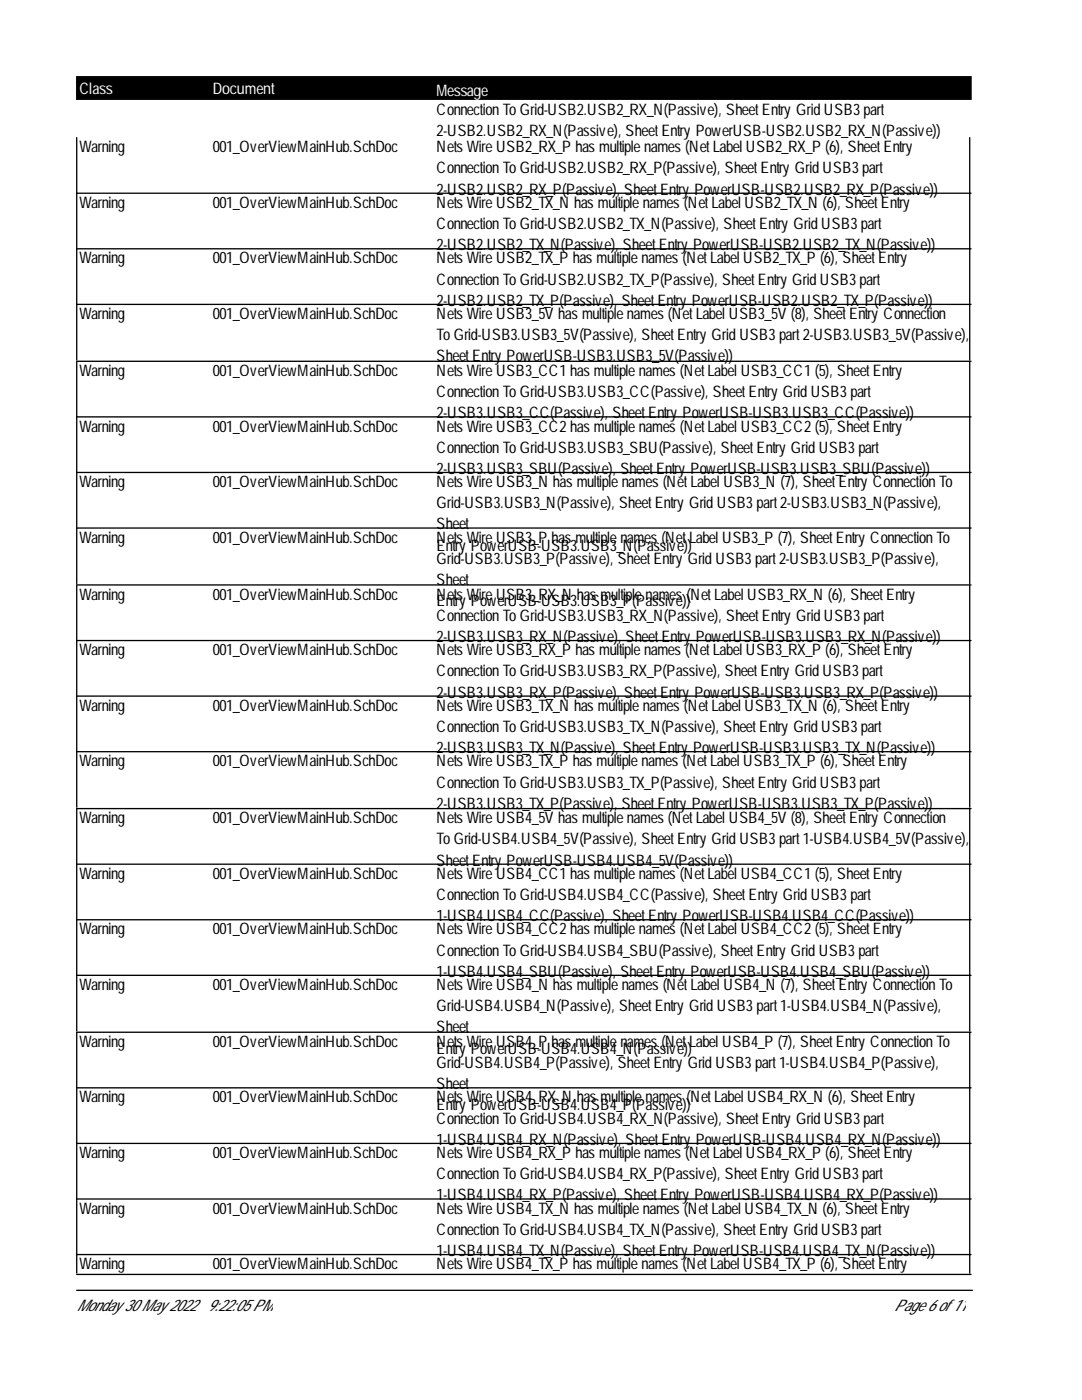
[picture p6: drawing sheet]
<svg xmlns="http://www.w3.org/2000/svg" width="216mm" height="279mm" viewBox="0 0 216 279" stroke-linecap="round" stroke-linejoin="round" font-family="sans-serif">
<defs><g id="words">
<g font-size="3.2" fill="#fff">
<text x="15.8" y="18.8">Class</text>
<text x="42.5" y="18.8">Document</text>
<text x="87.1" y="19.1">Message</text>
</g>
<g font-size="3.2">
<text x="87.1" y="23">ConnectionToGrid-USB2.USB2_RX_N(Passive), SheetEntry GridUSB3part</text>
<text x="87.1" y="27.2">2-USB2.USB2_RX_N(Passive), SheetEntry PowerUSB-USB2.USB2_RX_N(Passive))</text>
<text x="15.8" y="30.4">Warning</text>
<text x="42.5" y="30.4">001_OverViewMainHub.SchDoc</text>
<text x="87.1" y="30.4">Nets WireUSB2_RX_P has multiplenames (NetLabel USB2_RX_P (6), SheetEntry</text>
<text x="87.1" y="34.6">ConnectionToGrid-USB2.USB2_RX_P(Passive), SheetEntry GridUSB3part</text>
<text x="15.8" y="41.5">Warning</text>
<text x="42.5" y="41.5">001_OverViewMainHub.SchDoc</text>
<text x="87.1" y="38.8">2-USB2.USB2_RX_P(Passive), SheetEntry PowerUSB-USB2.USB2_RX_P(Passive))</text>
<text x="87.1" y="41.5">Nets WireUSB2_TX_N has multiplenames (NetLabel USB2_TX_N (6), SheetEntry</text>
<text x="87.1" y="45.7">ConnectionToGrid-USB2.USB2_TX_N(Passive), SheetEntry GridUSB3part</text>
<text x="15.8" y="52.6">Warning</text>
<text x="42.5" y="52.6">001_OverViewMainHub.SchDoc</text>
<text x="87.1" y="49.9">2-USB2.USB2_TX_N(Passive), SheetEntry PowerUSB-USB2.USB2_TX_N(Passive))</text>
<text x="87.1" y="52.6">Nets WireUSB2_TX_P has multiplenames (NetLabel USB2_TX_P (6), SheetEntry</text>
<text x="87.1" y="56.8">ConnectionToGrid-USB2.USB2_TX_P(Passive), SheetEntry GridUSB3part</text>
<text x="15.8" y="63.7">Warning</text>
<text x="42.5" y="63.7">001_OverViewMainHub.SchDoc</text>
<text x="87.1" y="61">2-USB2.USB2_TX_P(Passive), SheetEntry PowerUSB-USB2.USB2_TX_P(Passive))</text>
<text x="87.1" y="63.7">Nets WireUSB3_5V has multiplenames (NetLabel USB3_5V (8), SheetEntry Connection</text>
<text x="87.1" y="67.9">ToGrid-USB3.USB3_5V(Passive), SheetEntry GridUSB3part2-USB3.USB3_5V(Passive),</text>
<text x="15.8" y="75">Warning</text>
<text x="42.5" y="75">001_OverViewMainHub.SchDoc</text>
<text x="87.1" y="72.1">SheetEntry PowerUSB-USB3.USB3_5V(Passive))</text>
<text x="87.1" y="75">Nets WireUSB3_CC1 has multiplenames (NetLabel USB3_CC1 (5), SheetEntry</text>
<text x="87.1" y="79.3">ConnectionToGrid-USB3.USB3_CC(Passive), SheetEntry GridUSB3part</text>
<text x="87.1" y="83.5">2-USB3.USB3_CC(Passive), SheetEntry PowerUSB-USB3.USB3_CC(Passive))</text>
<text x="15.8" y="86.1">Warning</text>
<text x="42.5" y="86.1">001_OverViewMainHub.SchDoc</text>
<text x="87.1" y="86.1">Nets WireUSB3_CC2has multiplenames (NetLabel USB3_CC2(5), SheetEntry</text>
<text x="87.1" y="90.3">ConnectionToGrid-USB3.USB3_SBU(Passive), SheetEntry GridUSB3part</text>
<text x="87.1" y="94.6">2-USB3.USB3_SBU(Passive), SheetEntry PowerUSB-USB3.USB3_SBU(Passive))</text>
<text x="15.8" y="97.2">Warning</text>
<text x="42.5" y="97.2">001_OverViewMainHub.SchDoc</text>
<text x="87.1" y="97.2">Nets WireUSB3_N has multiplenames (NetLabel USB3_N (7), SheetEntry ConnectionTo</text>
<text x="87.1" y="101.4">Grid-USB3.USB3_N(Passive), SheetEntry GridUSB3part2-USB3.USB3_N(Passive),</text>
<text x="87.1" y="105.7">Sheet</text>
<text x="15.8" y="108.3">Warning</text>
<text x="42.5" y="108.3">001_OverViewMainHub.SchDoc</text>
<text x="87.1" y="109.9">Entry PowerUSB-USB3.USB3_N(Passive))</text>
<text x="87.1" y="108.3">Nets WireUSB3_P has multiplenames (NetLabel USB3_P (7), SheetEntry ConnectionTo</text>
<text x="87.1" y="112.5">Grid-USB3.USB3_P(Passive), SheetEntry GridUSB3part2-USB3.USB3_P(Passive),</text>
<text x="15.8" y="119.7">Warning</text>
<text x="42.5" y="119.7">001_OverViewMainHub.SchDoc</text>
<text x="87.1" y="116.8">Sheet</text>
<text x="87.1" y="119.7">Nets WireUSB3_RX_N has multiplenames (NetLabel USB3_RX_N (6), SheetEntry</text>
<text x="87.1" y="121">Entry PowerUSB-USB3.USB3_P(Passive))</text>
<text x="87.1" y="123.9">ConnectionToGrid-USB3.USB3_RX_N(Passive), SheetEntry GridUSB3part</text>
<text x="15.8" y="130.8">Warning</text>
<text x="42.5" y="130.8">001_OverViewMainHub.SchDoc</text>
<text x="87.1" y="128.1">2-USB3.USB3_RX_N(Passive), SheetEntry PowerUSB-USB3.USB3_RX_N(Passive))</text>
<text x="87.1" y="130.8">Nets WireUSB3_RX_P has multiplenames (NetLabel USB3_RX_P (6), SheetEntry</text>
<text x="87.1" y="135">ConnectionToGrid-USB3.USB3_RX_P(Passive), SheetEntry GridUSB3part</text>
<text x="15.8" y="141.8">Warning</text>
<text x="42.5" y="141.8">001_OverViewMainHub.SchDoc</text>
<text x="87.1" y="139.2">2-USB3.USB3_RX_P(Passive), SheetEntry PowerUSB-USB3.USB3_RX_P(Passive))</text>
<text x="87.1" y="141.8">Nets WireUSB3_TX_N has multiplenames (NetLabel USB3_TX_N (6), SheetEntry</text>
<text x="87.1" y="146.1">ConnectionToGrid-USB3.USB3_TX_N(Passive), SheetEntry GridUSB3part</text>
<text x="15.8" y="152.9">Warning</text>
<text x="42.5" y="152.9">001_OverViewMainHub.SchDoc</text>
<text x="87.1" y="150.3">2-USB3.USB3_TX_N(Passive), SheetEntry PowerUSB-USB3.USB3_TX_N(Passive))</text>
<text x="87.1" y="152.9">Nets WireUSB3_TX_P has multiplenames (NetLabel USB3_TX_P (6), SheetEntry</text>
<text x="87.1" y="157.2">ConnectionToGrid-USB3.USB3_TX_P(Passive), SheetEntry GridUSB3part</text>
<text x="87.1" y="161.4">2-USB3.USB3_TX_P(Passive), SheetEntry PowerUSB-USB3.USB3_TX_P(Passive))</text>
<text x="15.8" y="164.3">Warning</text>
<text x="42.5" y="164.3">001_OverViewMainHub.SchDoc</text>
<text x="87.1" y="164.3">Nets WireUSB4_5V has multiplenames (NetLabel USB4_5V (8), SheetEntry Connection</text>
<text x="87.1" y="168.5">ToGrid-USB4.USB4_5V(Passive), SheetEntry GridUSB3part1-USB4.USB4_5V(Passive),</text>
<text x="87.1" y="172.7">SheetEntry PowerUSB-USB4.USB4_5V(Passive))</text>
<text x="15.8" y="175.4">Warning</text>
<text x="42.5" y="175.4">001_OverViewMainHub.SchDoc</text>
<text x="87.1" y="175.4">Nets WireUSB4_CC1 has multiplenames (NetLabel USB4_CC1 (5), SheetEntry</text>
<text x="87.1" y="179.6">ConnectionToGrid-USB4.USB4_CC(Passive), SheetEntry GridUSB3part</text>
<text x="87.1" y="183.8">1-USB4.USB4_CC(Passive), SheetEntry PowerUSB-USB4.USB4_CC(Passive))</text>
<text x="15.8" y="186.5">Warning</text>
<text x="42.5" y="186.5">001_OverViewMainHub.SchDoc</text>
<text x="87.1" y="186.5">Nets WireUSB4_CC2has multiplenames (NetLabel USB4_CC2(5), SheetEntry</text>
<text x="87.1" y="190.7">ConnectionToGrid-USB4.USB4_SBU(Passive), SheetEntry GridUSB3part</text>
<text x="15.8" y="197.6">Warning</text>
<text x="42.5" y="197.6">001_OverViewMainHub.SchDoc</text>
<text x="87.1" y="194.9">1-USB4.USB4_SBU(Passive), SheetEntry PowerUSB-USB4.USB4_SBU(Passive))</text>
<text x="87.1" y="197.6">Nets WireUSB4_N has multiplenames (NetLabel USB4_N (7), SheetEntry ConnectionTo</text>
<text x="87.1" y="201.8">Grid-USB4.USB4_N(Passive), SheetEntry GridUSB3part1-USB4.USB4_N(Passive),</text>
<text x="15.8" y="208.9">Warning</text>
<text x="42.5" y="208.9">001_OverViewMainHub.SchDoc</text>
<text x="87.1" y="206">Sheet</text>
<text x="87.1" y="208.9">Nets WireUSB4_P has multiplenames (NetLabel USB4_P (7), SheetEntry ConnectionTo</text>
<text x="87.1" y="210.3">Entry PowerUSB-USB4.USB4_N(Passive))</text>
<text x="87.1" y="213.2">Grid-USB4.USB4_P(Passive), SheetEntry GridUSB3part1-USB4.USB4_P(Passive),</text>
<text x="15.8" y="220">Warning</text>
<text x="42.5" y="220">001_OverViewMainHub.SchDoc</text>
<text x="87.1" y="217.4">Sheet</text>
<text x="87.1" y="221.6">Entry PowerUSB-USB4.USB4_P(Passive))</text>
<text x="87.1" y="220">Nets WireUSB4_RX_N has multiplenames (NetLabel USB4_RX_N (6), SheetEntry</text>
<text x="87.1" y="224.2">ConnectionToGrid-USB4.USB4_RX_N(Passive), SheetEntry GridUSB3part</text>
<text x="15.8" y="231.1">Warning</text>
<text x="42.5" y="231.1">001_OverViewMainHub.SchDoc</text>
<text x="87.1" y="228.5">1-USB4.USB4_RX_N(Passive), SheetEntry PowerUSB-USB4.USB4_RX_N(Passive))</text>
<text x="87.1" y="231.1">Nets WireUSB4_RX_P has multiplenames (NetLabel USB4_RX_P (6), SheetEntry</text>
<text x="87.1" y="235.3">ConnectionToGrid-USB4.USB4_RX_P(Passive), SheetEntry GridUSB3part</text>
<text x="87.1" y="239.6">1-USB4.USB4_RX_P(Passive), SheetEntry PowerUSB-USB4.USB4_RX_P(Passive))</text>
<text x="15.8" y="242.2">Warning</text>
<text x="42.5" y="242.2">001_OverViewMainHub.SchDoc</text>
<text x="87.1" y="242.2">Nets WireUSB4_TX_N has multiplenames (NetLabel USB4_TX_N (6), SheetEntry</text>
<text x="87.1" y="246.4">ConnectionToGrid-USB4.USB4_TX_N(Passive), SheetEntry GridUSB3part</text>
<text x="87.1" y="250.7">1-USB4.USB4_TX_N(Passive), SheetEntry PowerUSB-USB4.USB4_TX_N(Passive))</text>
<text x="15.8" y="253.3">Warning</text>
<text x="42.5" y="253.3">001_OverViewMainHub.SchDoc</text>
<text x="87.1" y="253.3">Nets WireUSB4_TX_P has multiplenames (NetLabel USB4_TX_P (6), SheetEntry</text>
<text x="15.3" y="261.7">Monday30May2022</text>
<text x="41.4" y="261.7">9:22:05PM</text>
<text x="178.5" y="261.7">Page6 of11</text>
</g>
</g></defs>
<path d="M15.3 15.3h178.5v4.5h-178.5z" fill="#000" stroke="#000" stroke-width=".26"/>
<g fill="none" stroke="#000" stroke-width=".26">
<path d="M15.3 38.6h178.5M15.3 27.5v44.3M193.5 27.5v44.3M15.3 49.7h178.5M15.3 60.7h178.5M193.5 72.1v44.4M193.8 72.1h-178.5v44.4M15.3 83.2h178.5M15.3 94.3h178.5M15.3 105.4h178.5M193.5 116.7v44.4M193.8 116.7h-178.5v44.4"/>
<path d="M15.3 127.8h178.5M15.3 138.9h178.5M15.3 150h178.5M15.3 172.5h178.5M193.5 161.4v44.3M193.8 161.4h-178.5v44.3M15.3 183.6h178.5M15.3 194.7h178.5M15.3 217.1h178.5M193.5 206v48.1M193.8 206h-178.5v48.1M15.3 228.2h178.5"/>
<path d="M15.3 239.3h178.5M15.3 250.4h178.5M15.3 254.3h178.5M15.3 257.5h178.7"/>
</g>
<use href="#words"/>
</svg>
